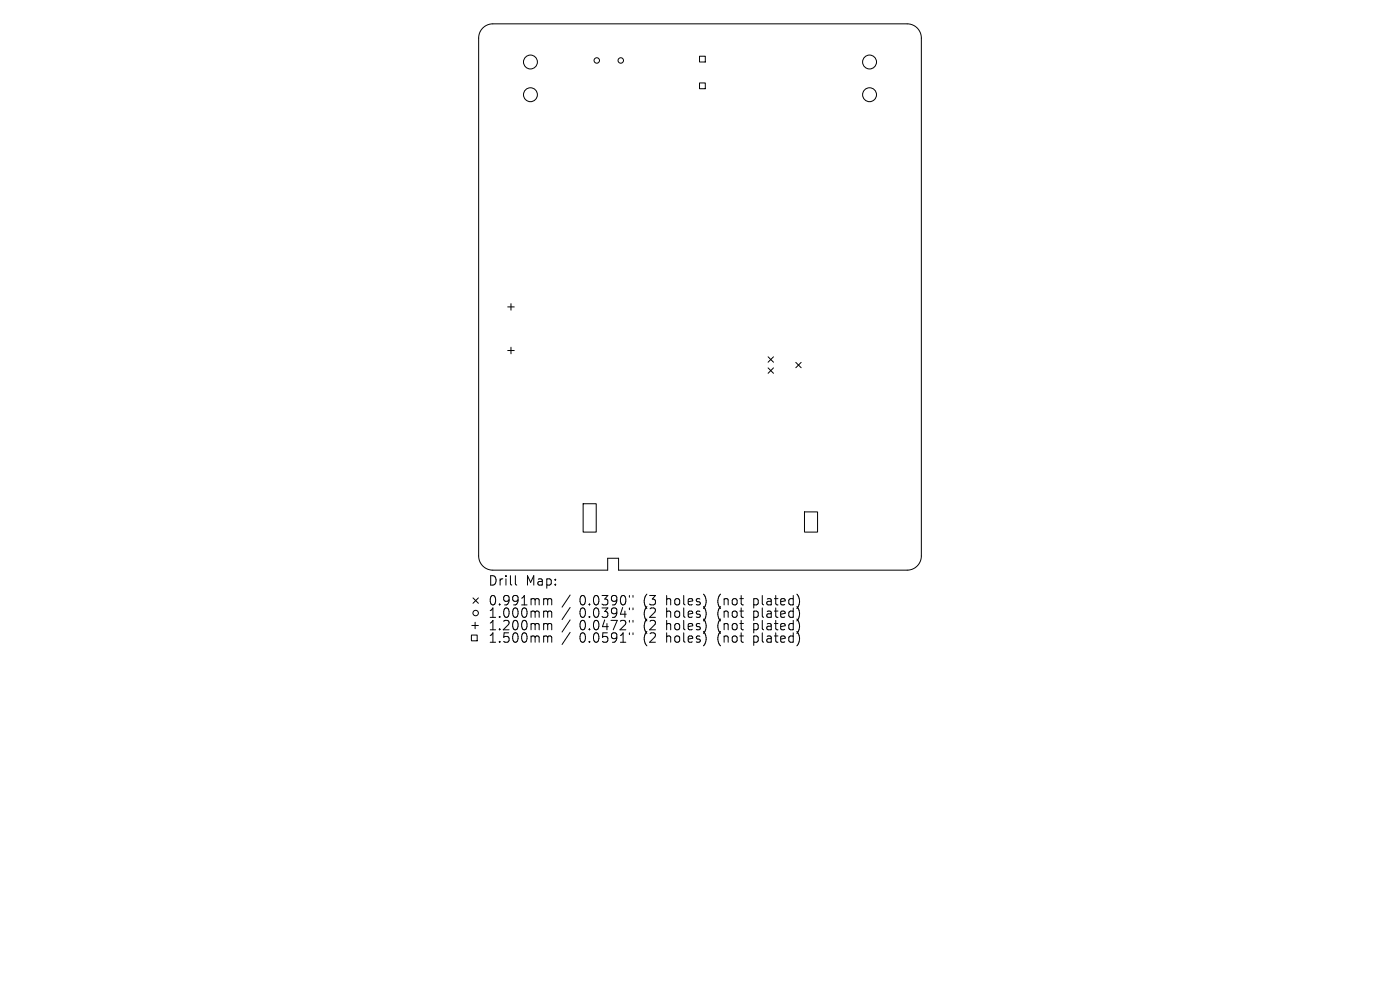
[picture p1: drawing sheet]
<svg xmlns="http://www.w3.org/2000/svg" width="297mm" height="210mm" viewBox="0 0 297 210" stroke-linecap="round" stroke-linejoin="round" font-family="sans-serif">
<defs><g id="words">
<g font-size="2.8">
<text x="103.5" y="124.5">Drill</text>
<text x="111.5" y="124.5">Map:</text>
<text x="103.5" y="128.7">0.991mm</text>
<text x="103.5" y="131.3">1.000mm</text>
<text x="122.9" y="128.7">0.0390&quot;</text>
<text x="122.9" y="131.3">0.0394&quot;</text>
<text x="136.7" y="128.7">(3</text>
<text x="136.7" y="131.3">(2</text>
<text x="141.6" y="128.7">holes)</text>
<text x="141.6" y="131.3">holes)</text>
<text x="152.7" y="128.7">(not</text>
<text x="152.7" y="131.3">(not</text>
<text x="160.5" y="128.7">plated)</text>
<text x="160.5" y="131.3">plated)</text>
<text x="103.5" y="134">1.200mm</text>
<text x="103.5" y="136.6">1.500mm</text>
<text x="122.9" y="134">0.0472&quot;</text>
<text x="122.9" y="136.6">0.0591&quot;</text>
<text x="136.7" y="134">(2</text>
<text x="136.7" y="136.6">(2</text>
<text x="141.6" y="134">holes)</text>
<text x="141.6" y="136.6">holes)</text>
<text x="152.7" y="134">(not</text>
<text x="152.7" y="136.6">(not</text>
<text x="160.5" y="134">plated)</text>
<text x="160.5" y="136.6">plated)</text>
</g>
</g></defs>
<g fill="none" stroke="#000" stroke-width=".21">
<path d="M148.4 11.9h1.2v1.3h-1.2zM148.4 17.6h1.2v1.2h-1.2zM192.4 5.1h-87.8a3 3 0 0 0-3.1 3v109.8a3 3 0 0 0 3.1 3h24.3v-2.5h2.3v2.5h61.3a3 3 0 0 0 3-3v-109.8a3 3 0 0 0-3-3M107.7 65.1h1.4M107.7 74.4h1.4M108.4 64.4v1.4M108.4 73.7v1.4M162.9 75.7l1.2 1.1M162.9 78l1.2 1.2M164.1 75.7l-1.2 1.1M164.1 78l-1.2 1.2M168.8 76.9l1.2 1.1"/>
<path d="M170 76.9l-1.2 1.1M123.7 106.9h2.8v6h-2.8zM170.7 108.6h2.7v4.3h-2.7zM100 134.7h1.2v1.2h-1.2zM100.1 132.7h1.4M100.3 126.8l1.2 1.2M100.8 132v1.4M101.5 126.8l-1.2 1.2M109.3 122.1v1.7l.3 .3M115.6 127l.5 .1 .1 .2M115.6 129.6h.3l.3 .3M115.6 132.3h.3l.3 .3"/>
<path d="M115.6 134.9h.3l.3 .3M116.2 127.3l.3-.3 .5 .1v1.2M116.2 127.3v1M116.2 129.9v1.1M116.2 132.6v1M116.2 135.2v1M116.2 129.9l.3-.3 .5 .1v1.3M116.2 132.6l.3-.3 .5 .1v1.2M116.2 135.2l.3-.3 .5 .1v1.2M121 126.2l-1.8 2.6M121 128.9l-1.8 2.5M121 131.5l-1.8 2.6"/>
<path d="M121 134.1l-1.8 2.6M133.5 126.3v.4M133.5 129v.3M133.5 131.6v.4M133.5 134.2v.4M134.3 126.3v.4M134.3 129v.3M134.3 131.6v.4M134.3 134.2v.4"/>
<circle cx="112.5" cy="13.2" r="1.47"/>
<circle cx="126.6" cy="12.8" r=".58"/>
<circle cx="131.7" cy="12.8" r=".58"/>
<circle cx="184.5" cy="13.2" r="1.47"/>
<circle cx="112.5" cy="20.1" r="1.47"/>
<circle cx="184.5" cy="20.1" r="1.47"/>
<circle cx="100.9" cy="130" r=".58"/>
</g>
<use href="#words"/>
</svg>
